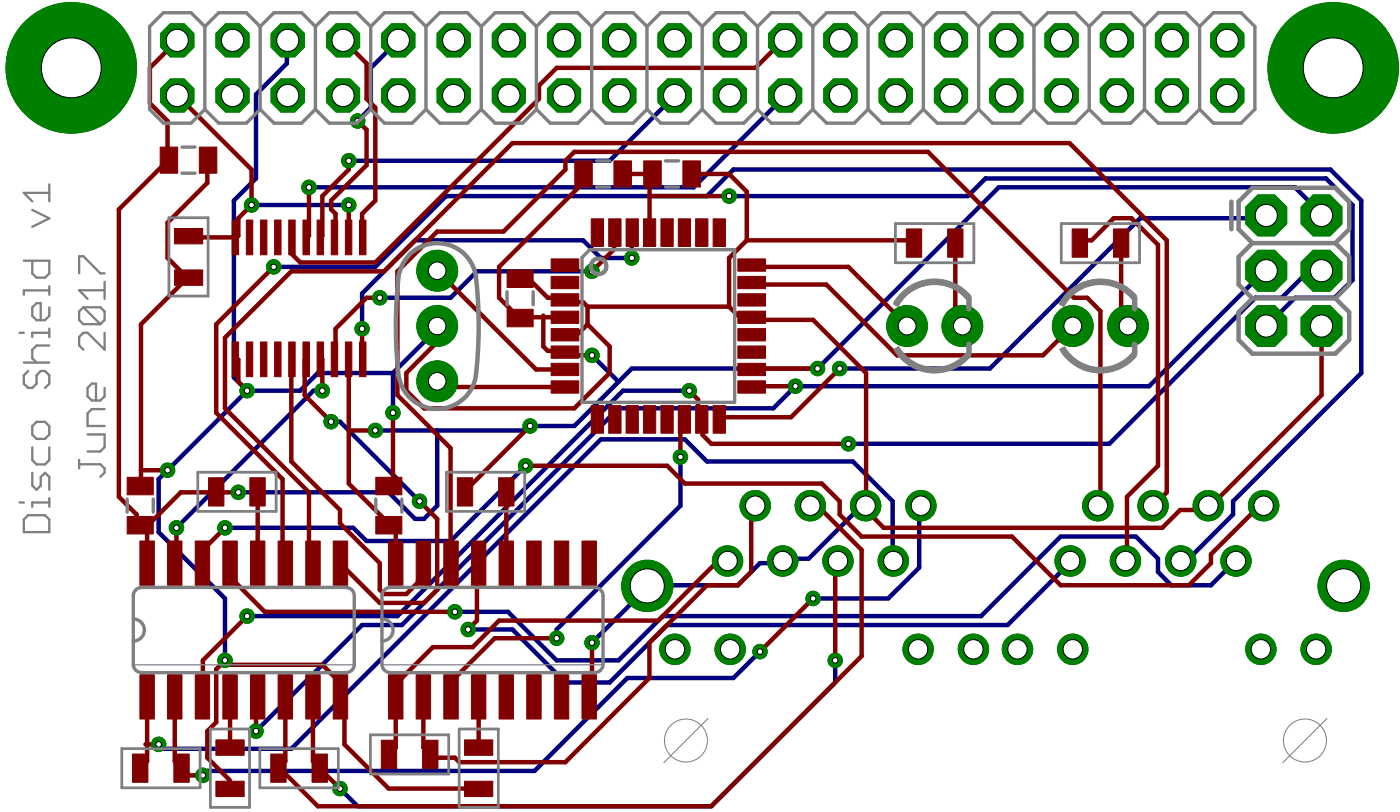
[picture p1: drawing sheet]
<svg xmlns="http://www.w3.org/2000/svg" width="193mm" height="112mm" viewBox="0 0 193 112" stroke-linecap="round" stroke-linejoin="round" font-family="sans-serif">
<g fill="none" stroke="#000080" stroke-width=".61">
<path d="M39.7 5.6l-.2 .1v3l-4.2 4.3v11.6l-3.1 3v24.4l1.9 1.8M54.9 5.6l-3.8 3.8v5.4l-1.8 1.9M93 13.2l-9 9h-35.9M108.2 13.2l-12.6 12.6h-53M34.7 28.3h13.4M37.7 36.8h14l9.8-9.8h36l3.6-3.6h82.3l4.2 4.2v23.8l-17.6 17.7v1.8l-6.7 6.7-.5-.3M81.6 37.4h-15.9l-3.6 3.6h-9.8M87.1 35.6h-4.3l-2.4-2.5h-23.2l-7.3 7.3v4.9M100.5 27h32.9l2.5-2.4h46.9l3.6 3.7v10.3l-2.4 2.4h-5.5l-4 3.9M174.5 29.7l-.3 .4h-17l-20.8 20.7h-20.7M174.5 37.3l-.3 .1-15.8 15.8h-48.8l-3 3.1h-21.3l-29.9 29.8h-5.5l-14.6 14.7M182.2 29.7v-.2l-3.7-3.7h-40.8l-25 25h-25.6l-7.9 7.9h-6.1l-.6 .6h-20.8"/>
<path d="M182.2 37.3v.1h-1.9l-3.6 3.6h-3.7l-20.1 20.2h-36M34.1 53.8l-12.2 12.2v7.3l9.1 9.2v8.5M44.4 53.8h-1.2l-18.9 18.9M45.6 58.1h1.3l10.9 11M54.2 51.4v5.5M54.2 51.4h-10.4l-2.4 2.4h-7.3M60.3 59.3v10.4l-1.9 1.8h-1.2l-3.6-3.6h-20.7M60.3 44.9v.4l-6.1 6.1M81.6 49l3.7 3.6M95 53.8h-9.1l-31.1 31.1h-20.7M72.5 64.2l-10.4 10.4h-11.6l-1.8-1.9h-17.7M93.8 63v6.7l-17.1 17.1v1.2"/>
<path d="M119.3 69.7h-.5l-7.3 7.3h-3.1l-.5 .3-.1 .3h-3l-3.1 3.1h-12.2h-.3l-.3 .6-7.3 7.3M123.1 77.3l-.1-.3v-7.9l-5.4-5.5h-20.1l-3.1-3h-11.6l-42.6 42.6h-17.7l-.6-.6M126.9 69.7l-.2 .6v7.9l-4.3 4.3h-10.3M147.5 77.3l-.1 .3-8.5 8.5h-46.9l-8 8h-6.1l-7.3-7.3h-6.1M170.4 77.3l-3.5 3.4h-5.5l-1.8-1.9v-1.8l-3-3h-10.4l-11 10.9h-43.8l-6.1 6.1h-8.6l-6.7-6.7h-7.3M104.8 89.8l-3.7 3.6h-14.6l-12.8 12.9h-45.1l-.6 .6M115.1 91v3.1l-17.1 17h-48.7l-2.4-2.4"/>
</g>
<circle cx="174.5" cy="29.7" r="3" fill="#008000" stroke="#008000" stroke-width=".14"/>
<circle cx="174.5" cy="29.7" r="1.52" fill="#fff" stroke="#000" stroke-width=".14"/>
<circle cx="182.2" cy="29.7" r="3" fill="#008000" stroke="#008000" stroke-width=".14"/>
<circle cx="182.2" cy="29.7" r="1.52" fill="#fff" stroke="#000" stroke-width=".14"/>
<circle cx="174.5" cy="37.3" r="3" fill="#008000" stroke="#008000" stroke-width=".14"/>
<circle cx="174.5" cy="37.3" r="1.52" fill="#fff" stroke="#000" stroke-width=".14"/>
<circle cx="182.2" cy="37.3" r="3" fill="#008000" stroke="#008000" stroke-width=".14"/>
<circle cx="182.2" cy="37.3" r="1.52" fill="#fff" stroke="#000" stroke-width=".14"/>
<circle cx="174.5" cy="44.9" r="3" fill="#008000" stroke="#008000" stroke-width=".14"/>
<circle cx="174.5" cy="44.9" r="1.52" fill="#fff" stroke="#000" stroke-width=".14"/>
<circle cx="182.2" cy="44.9" r="3" fill="#008000" stroke="#008000" stroke-width=".14"/>
<circle cx="182.2" cy="44.9" r="1.52" fill="#fff" stroke="#000" stroke-width=".14"/>
<circle cx="24.4" cy="13.2" r="2.48" fill="#008000" stroke="#008000" stroke-width=".14"/>
<circle cx="24.4" cy="13.2" r="1.52" fill="#fff" stroke="#000" stroke-width=".14"/>
<circle cx="24.4" cy="5.6" r="2.48" fill="#008000" stroke="#008000" stroke-width=".14"/>
<circle cx="24.4" cy="5.6" r="1.52" fill="#fff" stroke="#000" stroke-width=".14"/>
<circle cx="32" cy="13.2" r="2.48" fill="#008000" stroke="#008000" stroke-width=".14"/>
<circle cx="32" cy="13.2" r="1.52" fill="#fff" stroke="#000" stroke-width=".14"/>
<circle cx="32" cy="5.6" r="2.48" fill="#008000" stroke="#008000" stroke-width=".14"/>
<circle cx="32" cy="5.6" r="1.52" fill="#fff" stroke="#000" stroke-width=".14"/>
<circle cx="39.7" cy="13.2" r="2.48" fill="#008000" stroke="#008000" stroke-width=".14"/>
<circle cx="39.7" cy="13.2" r="1.52" fill="#fff" stroke="#000" stroke-width=".14"/>
<circle cx="39.7" cy="5.6" r="2.48" fill="#008000" stroke="#008000" stroke-width=".14"/>
<circle cx="39.7" cy="5.6" r="1.52" fill="#fff" stroke="#000" stroke-width=".14"/>
<circle cx="47.3" cy="13.2" r="2.48" fill="#008000" stroke="#008000" stroke-width=".14"/>
<circle cx="47.3" cy="13.2" r="1.52" fill="#fff" stroke="#000" stroke-width=".14"/>
<circle cx="47.3" cy="5.6" r="2.48" fill="#008000" stroke="#008000" stroke-width=".14"/>
<circle cx="47.3" cy="5.6" r="1.52" fill="#fff" stroke="#000" stroke-width=".14"/>
<circle cx="54.9" cy="13.2" r="2.48" fill="#008000" stroke="#008000" stroke-width=".14"/>
<circle cx="54.9" cy="13.2" r="1.52" fill="#fff" stroke="#000" stroke-width=".14"/>
<circle cx="54.9" cy="5.6" r="2.48" fill="#008000" stroke="#008000" stroke-width=".14"/>
<circle cx="54.9" cy="5.6" r="1.52" fill="#fff" stroke="#000" stroke-width=".14"/>
<circle cx="62.5" cy="13.2" r="2.48" fill="#008000" stroke="#008000" stroke-width=".14"/>
<circle cx="62.5" cy="13.2" r="1.52" fill="#fff" stroke="#000" stroke-width=".14"/>
<circle cx="62.5" cy="5.6" r="2.48" fill="#008000" stroke="#008000" stroke-width=".14"/>
<circle cx="62.5" cy="5.6" r="1.52" fill="#fff" stroke="#000" stroke-width=".14"/>
<circle cx="70.1" cy="13.2" r="2.48" fill="#008000" stroke="#008000" stroke-width=".14"/>
<circle cx="70.1" cy="13.2" r="1.52" fill="#fff" stroke="#000" stroke-width=".14"/>
<circle cx="70.1" cy="5.6" r="2.48" fill="#008000" stroke="#008000" stroke-width=".14"/>
<circle cx="70.1" cy="5.6" r="1.52" fill="#fff" stroke="#000" stroke-width=".14"/>
<circle cx="77.7" cy="13.2" r="2.48" fill="#008000" stroke="#008000" stroke-width=".14"/>
<circle cx="77.7" cy="13.2" r="1.52" fill="#fff" stroke="#000" stroke-width=".14"/>
<circle cx="77.7" cy="5.6" r="2.48" fill="#008000" stroke="#008000" stroke-width=".14"/>
<circle cx="77.7" cy="5.6" r="1.52" fill="#fff" stroke="#000" stroke-width=".14"/>
<circle cx="85.4" cy="13.2" r="2.48" fill="#008000" stroke="#008000" stroke-width=".14"/>
<circle cx="85.4" cy="13.2" r="1.52" fill="#fff" stroke="#000" stroke-width=".14"/>
<circle cx="85.4" cy="5.6" r="2.48" fill="#008000" stroke="#008000" stroke-width=".14"/>
<circle cx="85.4" cy="5.6" r="1.52" fill="#fff" stroke="#000" stroke-width=".14"/>
<circle cx="93" cy="13.2" r="2.48" fill="#008000" stroke="#008000" stroke-width=".14"/>
<circle cx="93" cy="13.2" r="1.52" fill="#fff" stroke="#000" stroke-width=".14"/>
<circle cx="93" cy="5.6" r="2.48" fill="#008000" stroke="#008000" stroke-width=".14"/>
<circle cx="93" cy="5.6" r="1.52" fill="#fff" stroke="#000" stroke-width=".14"/>
<circle cx="100.6" cy="13.2" r="2.48" fill="#008000" stroke="#008000" stroke-width=".14"/>
<circle cx="100.6" cy="13.2" r="1.52" fill="#fff" stroke="#000" stroke-width=".14"/>
<circle cx="100.6" cy="5.6" r="2.48" fill="#008000" stroke="#008000" stroke-width=".14"/>
<circle cx="100.6" cy="5.6" r="1.52" fill="#fff" stroke="#000" stroke-width=".14"/>
<circle cx="108.2" cy="13.2" r="2.48" fill="#008000" stroke="#008000" stroke-width=".14"/>
<circle cx="108.2" cy="13.2" r="1.52" fill="#fff" stroke="#000" stroke-width=".14"/>
<circle cx="108.2" cy="5.6" r="2.48" fill="#008000" stroke="#008000" stroke-width=".14"/>
<circle cx="108.2" cy="5.6" r="1.52" fill="#fff" stroke="#000" stroke-width=".14"/>
<circle cx="115.8" cy="13.2" r="2.48" fill="#008000" stroke="#008000" stroke-width=".14"/>
<circle cx="115.8" cy="13.2" r="1.52" fill="#fff" stroke="#000" stroke-width=".14"/>
<circle cx="115.8" cy="5.6" r="2.48" fill="#008000" stroke="#008000" stroke-width=".14"/>
<circle cx="115.8" cy="5.6" r="1.52" fill="#fff" stroke="#000" stroke-width=".14"/>
<circle cx="123.5" cy="13.2" r="2.48" fill="#008000" stroke="#008000" stroke-width=".14"/>
<circle cx="123.5" cy="13.2" r="1.52" fill="#fff" stroke="#000" stroke-width=".14"/>
<circle cx="123.5" cy="5.6" r="2.48" fill="#008000" stroke="#008000" stroke-width=".14"/>
<circle cx="123.5" cy="5.6" r="1.52" fill="#fff" stroke="#000" stroke-width=".14"/>
<circle cx="131.1" cy="13.2" r="2.48" fill="#008000" stroke="#008000" stroke-width=".14"/>
<circle cx="131.1" cy="13.2" r="1.52" fill="#fff" stroke="#000" stroke-width=".14"/>
<circle cx="131.1" cy="5.6" r="2.48" fill="#008000" stroke="#008000" stroke-width=".14"/>
<circle cx="131.1" cy="5.6" r="1.52" fill="#fff" stroke="#000" stroke-width=".14"/>
<circle cx="138.7" cy="13.2" r="2.48" fill="#008000" stroke="#008000" stroke-width=".14"/>
<circle cx="138.7" cy="13.2" r="1.52" fill="#fff" stroke="#000" stroke-width=".14"/>
<circle cx="138.7" cy="5.6" r="2.48" fill="#008000" stroke="#008000" stroke-width=".14"/>
<circle cx="138.7" cy="5.6" r="1.52" fill="#fff" stroke="#000" stroke-width=".14"/>
<circle cx="146.3" cy="13.2" r="2.48" fill="#008000" stroke="#008000" stroke-width=".14"/>
<circle cx="146.3" cy="13.2" r="1.52" fill="#fff" stroke="#000" stroke-width=".14"/>
<circle cx="146.3" cy="5.6" r="2.48" fill="#008000" stroke="#008000" stroke-width=".14"/>
<circle cx="146.3" cy="5.6" r="1.52" fill="#fff" stroke="#000" stroke-width=".14"/>
<circle cx="153.9" cy="13.2" r="2.48" fill="#008000" stroke="#008000" stroke-width=".14"/>
<circle cx="153.9" cy="13.2" r="1.52" fill="#fff" stroke="#000" stroke-width=".14"/>
<circle cx="153.9" cy="5.6" r="2.48" fill="#008000" stroke="#008000" stroke-width=".14"/>
<circle cx="153.9" cy="5.6" r="1.52" fill="#fff" stroke="#000" stroke-width=".14"/>
<circle cx="161.5" cy="13.2" r="2.48" fill="#008000" stroke="#008000" stroke-width=".14"/>
<circle cx="161.5" cy="13.2" r="1.52" fill="#fff" stroke="#000" stroke-width=".14"/>
<circle cx="161.5" cy="5.6" r="2.48" fill="#008000" stroke="#008000" stroke-width=".14"/>
<circle cx="161.5" cy="5.6" r="1.52" fill="#fff" stroke="#000" stroke-width=".14"/>
<circle cx="169.2" cy="13.2" r="2.48" fill="#008000" stroke="#008000" stroke-width=".14"/>
<circle cx="169.2" cy="13.2" r="1.52" fill="#fff" stroke="#000" stroke-width=".14"/>
<circle cx="169.2" cy="5.6" r="2.48" fill="#008000" stroke="#008000" stroke-width=".14"/>
<circle cx="169.2" cy="5.6" r="1.52" fill="#fff" stroke="#000" stroke-width=".14"/>
<circle cx="93" cy="89.5" r="2.1" fill="#008000" stroke="#008000" stroke-width=".14"/>
<circle cx="93" cy="89.5" r="1.33" fill="#fff" stroke="#000" stroke-width=".14"/>
<circle cx="100.7" cy="89.5" r="2.1" fill="#008000" stroke="#008000" stroke-width=".14"/>
<circle cx="100.7" cy="89.5" r="1.33" fill="#fff" stroke="#000" stroke-width=".14"/>
<circle cx="100.3" cy="77.3" r="2.1" fill="#008000" stroke="#008000" stroke-width=".14"/>
<circle cx="100.3" cy="77.3" r="1.33" fill="#fff" stroke="#000" stroke-width=".14"/>
<circle cx="107.9" cy="77.3" r="2.1" fill="#008000" stroke="#008000" stroke-width=".14"/>
<circle cx="107.9" cy="77.3" r="1.33" fill="#fff" stroke="#000" stroke-width=".14"/>
<circle cx="115.5" cy="77.3" r="2.1" fill="#008000" stroke="#008000" stroke-width=".14"/>
<circle cx="115.5" cy="77.3" r="1.33" fill="#fff" stroke="#000" stroke-width=".14"/>
<circle cx="123.1" cy="77.3" r="2.1" fill="#008000" stroke="#008000" stroke-width=".14"/>
<circle cx="123.1" cy="77.3" r="1.33" fill="#fff" stroke="#000" stroke-width=".14"/>
<circle cx="104.1" cy="69.7" r="2.1" fill="#008000" stroke="#008000" stroke-width=".14"/>
<circle cx="104.1" cy="69.7" r="1.33" fill="#fff" stroke="#000" stroke-width=".14"/>
<circle cx="111.7" cy="69.7" r="2.1" fill="#008000" stroke="#008000" stroke-width=".14"/>
<circle cx="111.7" cy="69.7" r="1.33" fill="#fff" stroke="#000" stroke-width=".14"/>
<circle cx="119.3" cy="69.7" r="2.1" fill="#008000" stroke="#008000" stroke-width=".14"/>
<circle cx="119.3" cy="69.7" r="1.33" fill="#fff" stroke="#000" stroke-width=".14"/>
<circle cx="126.9" cy="69.7" r="2.1" fill="#008000" stroke="#008000" stroke-width=".14"/>
<circle cx="126.9" cy="69.7" r="1.33" fill="#fff" stroke="#000" stroke-width=".14"/>
<circle cx="126.6" cy="89.5" r="2.1" fill="#008000" stroke="#008000" stroke-width=".14"/>
<circle cx="126.6" cy="89.5" r="1.33" fill="#fff" stroke="#000" stroke-width=".14"/>
<circle cx="134.2" cy="89.5" r="2.1" fill="#008000" stroke="#008000" stroke-width=".14"/>
<circle cx="134.2" cy="89.5" r="1.33" fill="#fff" stroke="#000" stroke-width=".14"/>
<circle cx="140.3" cy="89.5" r="2.1" fill="#008000" stroke="#008000" stroke-width=".14"/>
<circle cx="140.3" cy="89.5" r="1.33" fill="#fff" stroke="#000" stroke-width=".14"/>
<circle cx="147.9" cy="89.5" r="2.1" fill="#008000" stroke="#008000" stroke-width=".14"/>
<circle cx="147.9" cy="89.5" r="1.33" fill="#fff" stroke="#000" stroke-width=".14"/>
<circle cx="147.5" cy="77.3" r="2.1" fill="#008000" stroke="#008000" stroke-width=".14"/>
<circle cx="147.5" cy="77.3" r="1.33" fill="#fff" stroke="#000" stroke-width=".14"/>
<circle cx="155.1" cy="77.3" r="2.1" fill="#008000" stroke="#008000" stroke-width=".14"/>
<circle cx="155.1" cy="77.3" r="1.33" fill="#fff" stroke="#000" stroke-width=".14"/>
<circle cx="162.8" cy="77.3" r="2.1" fill="#008000" stroke="#008000" stroke-width=".14"/>
<circle cx="162.8" cy="77.3" r="1.33" fill="#fff" stroke="#000" stroke-width=".14"/>
<circle cx="170.4" cy="77.3" r="2.1" fill="#008000" stroke="#008000" stroke-width=".14"/>
<circle cx="170.4" cy="77.3" r="1.33" fill="#fff" stroke="#000" stroke-width=".14"/>
<circle cx="151.3" cy="69.7" r="2.1" fill="#008000" stroke="#008000" stroke-width=".14"/>
<circle cx="151.3" cy="69.7" r="1.33" fill="#fff" stroke="#000" stroke-width=".14"/>
<circle cx="158.9" cy="69.7" r="2.1" fill="#008000" stroke="#008000" stroke-width=".14"/>
<circle cx="158.9" cy="69.7" r="1.33" fill="#fff" stroke="#000" stroke-width=".14"/>
<circle cx="166.6" cy="69.7" r="2.1" fill="#008000" stroke="#008000" stroke-width=".14"/>
<circle cx="166.6" cy="69.7" r="1.33" fill="#fff" stroke="#000" stroke-width=".14"/>
<circle cx="174.2" cy="69.7" r="2.1" fill="#008000" stroke="#008000" stroke-width=".14"/>
<circle cx="174.2" cy="69.7" r="1.33" fill="#fff" stroke="#000" stroke-width=".14"/>
<circle cx="173.8" cy="89.5" r="2.1" fill="#008000" stroke="#008000" stroke-width=".14"/>
<circle cx="173.8" cy="89.5" r="1.33" fill="#fff" stroke="#000" stroke-width=".14"/>
<circle cx="181.4" cy="89.5" r="2.1" fill="#008000" stroke="#008000" stroke-width=".14"/>
<circle cx="181.4" cy="89.5" r="1.33" fill="#fff" stroke="#000" stroke-width=".14"/>
<circle cx="89.2" cy="80.7" r="3.5" fill="#008000" stroke="#008000" stroke-width=".14"/>
<circle cx="89.2" cy="80.7" r="2.35" fill="#fff" stroke="#000" stroke-width=".14"/>
<circle cx="185.2" cy="80.7" r="3.5" fill="#008000" stroke="#008000" stroke-width=".14"/>
<circle cx="185.2" cy="80.7" r="2.35" fill="#fff" stroke="#000" stroke-width=".14"/>
<circle cx="147.9" cy="44.9" r="2.82" fill="#008000" stroke="#008000" stroke-width=".14"/>
<circle cx="147.9" cy="44.9" r="1.23" fill="#fff" stroke="#000" stroke-width=".14"/>
<circle cx="155.5" cy="44.9" r="2.82" fill="#008000" stroke="#008000" stroke-width=".14"/>
<circle cx="155.5" cy="44.9" r="1.23" fill="#fff" stroke="#000" stroke-width=".14"/>
<circle cx="125" cy="44.9" r="2.82" fill="#008000" stroke="#008000" stroke-width=".14"/>
<circle cx="125" cy="44.9" r="1.23" fill="#fff" stroke="#000" stroke-width=".14"/>
<circle cx="132.7" cy="44.9" r="2.82" fill="#008000" stroke="#008000" stroke-width=".14"/>
<circle cx="132.7" cy="44.9" r="1.23" fill="#fff" stroke="#000" stroke-width=".14"/>
<circle cx="60.3" cy="44.9" r="2.82" fill="#008000" stroke="#008000" stroke-width=".14"/>
<circle cx="60.3" cy="44.9" r="1.21" fill="#fff" stroke="#000" stroke-width=".14"/>
<circle cx="60.3" cy="37.3" r="2.82" fill="#008000" stroke="#008000" stroke-width=".14"/>
<circle cx="60.3" cy="37.3" r="1.21" fill="#fff" stroke="#000" stroke-width=".14"/>
<circle cx="60.3" cy="52.6" r="2.82" fill="#008000" stroke="#008000" stroke-width=".14"/>
<circle cx="60.3" cy="52.6" r="1.21" fill="#fff" stroke="#000" stroke-width=".14"/>
<circle cx="112.7" cy="50.8" r=".99" fill="#008000" stroke="#008000" stroke-width=".14"/>
<circle cx="112.7" cy="50.8" r=".38" fill="#fff" stroke="#000" stroke-width=".14"/>
<circle cx="73.1" cy="58.7" r=".99" fill="#008000" stroke="#008000" stroke-width=".14"/>
<circle cx="73.1" cy="58.7" r=".38" fill="#fff" stroke="#000" stroke-width=".14"/>
<circle cx="51.7" cy="59.3" r=".99" fill="#008000" stroke="#008000" stroke-width=".14"/>
<circle cx="51.7" cy="59.3" r=".38" fill="#fff" stroke="#000" stroke-width=".14"/>
<circle cx="81.6" cy="49" r=".99" fill="#008000" stroke="#008000" stroke-width=".14"/>
<circle cx="81.6" cy="49" r=".38" fill="#fff" stroke="#000" stroke-width=".14"/>
<circle cx="32.9" cy="67.9" r=".99" fill="#008000" stroke="#008000" stroke-width=".14"/>
<circle cx="32.9" cy="67.9" r=".38" fill="#fff" stroke="#000" stroke-width=".14"/>
<circle cx="54.2" cy="56.9" r=".99" fill="#008000" stroke="#008000" stroke-width=".14"/>
<circle cx="54.2" cy="56.9" r=".38" fill="#fff" stroke="#000" stroke-width=".14"/>
<circle cx="34.1" cy="53.8" r=".99" fill="#008000" stroke="#008000" stroke-width=".14"/>
<circle cx="34.1" cy="53.8" r=".38" fill="#fff" stroke="#000" stroke-width=".14"/>
<circle cx="31" cy="91" r=".99" fill="#008000" stroke="#008000" stroke-width=".14"/>
<circle cx="31" cy="91" r=".38" fill="#fff" stroke="#000" stroke-width=".14"/>
<circle cx="23.1" cy="64.8" r=".99" fill="#008000" stroke="#008000" stroke-width=".14"/>
<circle cx="23.1" cy="64.8" r=".38" fill="#fff" stroke="#000" stroke-width=".14"/>
<circle cx="81.6" cy="88.6" r=".99" fill="#008000" stroke="#008000" stroke-width=".14"/>
<circle cx="81.6" cy="88.6" r=".38" fill="#fff" stroke="#000" stroke-width=".14"/>
<circle cx="49.3" cy="16.7" r=".99" fill="#008000" stroke="#008000" stroke-width=".14"/>
<circle cx="49.3" cy="16.7" r=".38" fill="#fff" stroke="#000" stroke-width=".14"/>
<circle cx="48.1" cy="22.2" r=".99" fill="#008000" stroke="#008000" stroke-width=".14"/>
<circle cx="48.1" cy="22.2" r=".38" fill="#fff" stroke="#000" stroke-width=".14"/>
<circle cx="42.6" cy="25.8" r=".99" fill="#008000" stroke="#008000" stroke-width=".14"/>
<circle cx="42.6" cy="25.8" r=".38" fill="#fff" stroke="#000" stroke-width=".14"/>
<circle cx="31" cy="72.7" r=".99" fill="#008000" stroke="#008000" stroke-width=".14"/>
<circle cx="31" cy="72.7" r=".38" fill="#fff" stroke="#000" stroke-width=".14"/>
<circle cx="72.5" cy="64.2" r=".99" fill="#008000" stroke="#008000" stroke-width=".14"/>
<circle cx="72.5" cy="64.2" r=".38" fill="#fff" stroke="#000" stroke-width=".14"/>
<circle cx="62.7" cy="84.3" r=".99" fill="#008000" stroke="#008000" stroke-width=".14"/>
<circle cx="62.7" cy="84.3" r=".38" fill="#fff" stroke="#000" stroke-width=".14"/>
<circle cx="37.7" cy="36.8" r=".99" fill="#008000" stroke="#008000" stroke-width=".14"/>
<circle cx="37.7" cy="36.8" r=".38" fill="#fff" stroke="#000" stroke-width=".14"/>
<circle cx="112.1" cy="82.5" r=".99" fill="#008000" stroke="#008000" stroke-width=".14"/>
<circle cx="112.1" cy="82.5" r=".38" fill="#fff" stroke="#000" stroke-width=".14"/>
<circle cx="104.8" cy="89.8" r=".99" fill="#008000" stroke="#008000" stroke-width=".14"/>
<circle cx="104.8" cy="89.8" r=".38" fill="#fff" stroke="#000" stroke-width=".14"/>
<circle cx="28" cy="106.9" r=".99" fill="#008000" stroke="#008000" stroke-width=".14"/>
<circle cx="28" cy="106.9" r=".38" fill="#fff" stroke="#000" stroke-width=".14"/>
<circle cx="21.9" cy="102.6" r=".99" fill="#008000" stroke="#008000" stroke-width=".14"/>
<circle cx="21.9" cy="102.6" r=".38" fill="#fff" stroke="#000" stroke-width=".14"/>
<circle cx="115.1" cy="91" r=".99" fill="#008000" stroke="#008000" stroke-width=".14"/>
<circle cx="115.1" cy="91" r=".38" fill="#fff" stroke="#000" stroke-width=".14"/>
<circle cx="46.9" cy="108.7" r=".99" fill="#008000" stroke="#008000" stroke-width=".14"/>
<circle cx="46.9" cy="108.7" r=".38" fill="#fff" stroke="#000" stroke-width=".14"/>
<circle cx="64.5" cy="86.8" r=".99" fill="#008000" stroke="#008000" stroke-width=".14"/>
<circle cx="64.5" cy="86.8" r=".38" fill="#fff" stroke="#000" stroke-width=".14"/>
<circle cx="109.6" cy="53.2" r=".99" fill="#008000" stroke="#008000" stroke-width=".14"/>
<circle cx="109.6" cy="53.2" r=".38" fill="#fff" stroke="#000" stroke-width=".14"/>
<circle cx="35.3" cy="100.8" r=".99" fill="#008000" stroke="#008000" stroke-width=".14"/>
<circle cx="35.3" cy="100.8" r=".38" fill="#fff" stroke="#000" stroke-width=".14"/>
<circle cx="115.7" cy="50.8" r=".99" fill="#008000" stroke="#008000" stroke-width=".14"/>
<circle cx="115.7" cy="50.8" r=".38" fill="#fff" stroke="#000" stroke-width=".14"/>
<circle cx="116.9" cy="61.2" r=".99" fill="#008000" stroke="#008000" stroke-width=".14"/>
<circle cx="116.9" cy="61.2" r=".38" fill="#fff" stroke="#000" stroke-width=".14"/>
<circle cx="34.1" cy="84.9" r=".99" fill="#008000" stroke="#008000" stroke-width=".14"/>
<circle cx="34.1" cy="84.9" r=".38" fill="#fff" stroke="#000" stroke-width=".14"/>
<circle cx="95" cy="53.8" r=".99" fill="#008000" stroke="#008000" stroke-width=".14"/>
<circle cx="95" cy="53.8" r=".38" fill="#fff" stroke="#000" stroke-width=".14"/>
<circle cx="93.8" cy="63" r=".99" fill="#008000" stroke="#008000" stroke-width=".14"/>
<circle cx="93.8" cy="63" r=".38" fill="#fff" stroke="#000" stroke-width=".14"/>
<circle cx="76.7" cy="88" r=".99" fill="#008000" stroke="#008000" stroke-width=".14"/>
<circle cx="76.7" cy="88" r=".38" fill="#fff" stroke="#000" stroke-width=".14"/>
<circle cx="100.5" cy="27" r=".99" fill="#008000" stroke="#008000" stroke-width=".14"/>
<circle cx="100.5" cy="27" r=".38" fill="#fff" stroke="#000" stroke-width=".14"/>
<circle cx="183.8" cy="9.4" r="9" fill="#008000" stroke="#008000" stroke-width=".14"/>
<circle cx="183.8" cy="9.4" r="4.1" fill="#fff" stroke="#000" stroke-width=".14"/>
<circle cx="9.8" cy="9.4" r="9" fill="#008000" stroke="#008000" stroke-width=".14"/>
<circle cx="9.8" cy="9.4" r="4.1" fill="#fff" stroke="#000" stroke-width=".14"/>
<circle cx="48.1" cy="28.3" r=".99" fill="#008000" stroke="#008000" stroke-width=".14"/>
<circle cx="48.1" cy="28.3" r=".38" fill="#fff" stroke="#000" stroke-width=".14"/>
<circle cx="34.7" cy="28.3" r=".99" fill="#008000" stroke="#008000" stroke-width=".14"/>
<circle cx="34.7" cy="28.3" r=".38" fill="#fff" stroke="#000" stroke-width=".14"/>
<circle cx="87.1" cy="35.6" r=".99" fill="#008000" stroke="#008000" stroke-width=".14"/>
<circle cx="87.1" cy="35.6" r=".38" fill="#fff" stroke="#000" stroke-width=".14"/>
<circle cx="49.9" cy="45.3" r=".99" fill="#008000" stroke="#008000" stroke-width=".14"/>
<circle cx="49.9" cy="45.3" r=".38" fill="#fff" stroke="#000" stroke-width=".14"/>
<circle cx="81.6" cy="37.4" r=".99" fill="#008000" stroke="#008000" stroke-width=".14"/>
<circle cx="81.6" cy="37.4" r=".38" fill="#fff" stroke="#000" stroke-width=".14"/>
<circle cx="52.3" cy="41" r=".99" fill="#008000" stroke="#008000" stroke-width=".14"/>
<circle cx="52.3" cy="41" r=".38" fill="#fff" stroke="#000" stroke-width=".14"/>
<circle cx="44.4" cy="53.8" r=".99" fill="#008000" stroke="#008000" stroke-width=".14"/>
<circle cx="44.4" cy="53.8" r=".38" fill="#fff" stroke="#000" stroke-width=".14"/>
<circle cx="24.3" cy="72.7" r=".99" fill="#008000" stroke="#008000" stroke-width=".14"/>
<circle cx="24.3" cy="72.7" r=".38" fill="#fff" stroke="#000" stroke-width=".14"/>
<circle cx="45.6" cy="58.1" r=".99" fill="#008000" stroke="#008000" stroke-width=".14"/>
<circle cx="45.6" cy="58.1" r=".38" fill="#fff" stroke="#000" stroke-width=".14"/>
<circle cx="57.8" cy="69.1" r=".99" fill="#008000" stroke="#008000" stroke-width=".14"/>
<circle cx="57.8" cy="69.1" r=".38" fill="#fff" stroke="#000" stroke-width=".14"/>
<g fill="#800000" stroke="#800000" stroke-width=".14">
<path d="M17.5 71.2h3.6v2.4h-3.6z"/>
<path d="M17.5 65.8h3.6v2.4h-3.6z"/>
<path d="M51.8 71.2h3.6v2.4h-3.6z"/>
<path d="M51.8 65.8h3.6v2.4h-3.6z"/>
<path d="M69.9 42.6h3.6v2.4h-3.6z"/>
<path d="M69.9 37.2h3.6v2.4h-3.6z"/>
<path d="M88.7 22.2h2.4v3.6h-2.4z"/>
<path d="M94.1 22.2h2.4v3.6h-2.4z"/>
<path d="M22.1 20.3h2.4v3.6h-2.4z"/>
<path d="M27.5 20.3h2.4v3.6h-2.4z"/>
<path d="M76 35.7h3.8v1.7h-3.8z"/>
<path d="M76 38.1h3.8v1.7h-3.8z"/>
<path d="M76 40.5h3.8v1.7h-3.8z"/>
<path d="M76 42.9h3.8v1.7h-3.8z"/>
<path d="M76 45.3h3.8v1.7h-3.8z"/>
<path d="M76 47.7h3.8v1.7h-3.8z"/>
<path d="M76 50.1h3.8v1.7h-3.8z"/>
<path d="M76 52.5h3.8v1.7h-3.8z"/>
<path d="M81.5 55.9h1.7v3.8h-1.7z"/>
<path d="M83.9 55.9h1.7v3.8h-1.7z"/>
<path d="M86.3 55.9h1.7v3.8h-1.7z"/>
<path d="M88.7 55.9h1.7v3.8h-1.7z"/>
<path d="M91.1 55.9h1.7v3.8h-1.7z"/>
<path d="M93.5 55.9h1.7v3.8h-1.7z"/>
<path d="M95.9 55.9h1.7v3.8h-1.7z"/>
<path d="M98.3 55.9h1.7v3.8h-1.7z"/>
<path d="M101.7 52.5h3.8v1.7h-3.8z"/>
<path d="M101.7 50.1h3.8v1.7h-3.8z"/>
<path d="M101.7 47.7h3.8v1.7h-3.8z"/>
<path d="M101.7 45.3h3.8v1.7h-3.8z"/>
<path d="M101.7 42.9h3.8v1.7h-3.8z"/>
<path d="M101.7 40.5h3.8v1.7h-3.8z"/>
<path d="M101.7 38.1h3.8v1.7h-3.8z"/>
<path d="M101.7 35.7h3.8v1.7h-3.8z"/>
<path d="M98.3 30.2h1.7v3.8h-1.7z"/>
<path d="M95.9 30.2h1.7v3.8h-1.7z"/>
<path d="M93.5 30.2h1.7v3.8h-1.7z"/>
<path d="M91.1 30.2h1.7v3.8h-1.7z"/>
<path d="M88.7 30.2h1.7v3.8h-1.7z"/>
<path d="M86.3 30.2h1.7v3.8h-1.7z"/>
<path d="M83.9 30.2h1.7v3.8h-1.7z"/>
<path d="M81.5 30.2h1.7v3.8h-1.7z"/>
<path d="M28.7 65.8h2.2v3.9h-2.2z"/>
<path d="M34.4 65.8h2.2v3.9h-2.2z"/>
<path d="M29.8 102h3.9v2.1h-3.9z"/>
<path d="M29.8 107.7h3.9v2.1h-3.9z"/>
<path d="M63 65.8h2.2v3.9h-2.2z"/>
<path d="M68.7 65.8h2.1v3.9h-2.1z"/>
<path d="M64 102h3.9v2.1h-3.9z"/>
<path d="M64 107.7h3.9v2.1h-3.9z"/>
<path d="M37.3 103.9h2.1v3.9h-2.1z"/>
<path d="M43 103.9h2.1v3.9h-2.1z"/>
<path d="M24 103.9h2.1v3.9h-2.1z"/>
<path d="M18.3 103.9h2.1v3.9h-2.1z"/>
<path d="M58.3 102h2.1v3.9h-2.1z"/>
<path d="M52.6 102h2.1v3.9h-2.1z"/>
<path d="M84.6 22.2h2.4v3.6h-2.4z"/>
<path d="M79.2 22.2h2.4v3.6h-2.4z"/>
<path d="M19.3 93h2v6.1h-2z"/>
<path d="M19.3 74.6h2v6.1h-2z"/>
<path d="M23.1 93h2v6.1h-2z"/>
<path d="M26.9 93h2v6.1h-2z"/>
<path d="M23.1 74.6h2v6.1h-2z"/>
<path d="M26.9 74.6h2v6.1h-2z"/>
<path d="M30.7 93h2v6.1h-2z"/>
<path d="M30.7 74.6h2v6.1h-2z"/>
<path d="M34.5 93h2v6.1h-2z"/>
<path d="M34.5 74.6h2v6.1h-2z"/>
<path d="M38.3 93h2v6.1h-2z"/>
<path d="M42.1 93h2v6.1h-2z"/>
<path d="M38.3 74.6h2v6.1h-2z"/>
<path d="M42.1 74.6h2v6.1h-2z"/>
<path d="M45.9 93h2v6.1h-2z"/>
<path d="M45.9 74.6h2v6.1h-2z"/>
<path d="M53.6 93h1.9v6.1h-1.9z"/>
<path d="M53.6 74.6h1.9v6.1h-1.9z"/>
<path d="M57.4 93h2v6.1h-2z"/>
<path d="M61.2 93h2v6.1h-2z"/>
<path d="M57.4 74.6h2v6.1h-2z"/>
<path d="M61.2 74.6h2v6.1h-2z"/>
<path d="M65 93h2v6.1h-2z"/>
<path d="M65 74.6h2v6.1h-2z"/>
<path d="M68.8 93h2v6.1h-2z"/>
<path d="M68.8 74.6h2v6.1h-2z"/>
<path d="M72.6 93h2v6.1h-2z"/>
<path d="M76.4 93h2v6.1h-2z"/>
<path d="M72.6 74.6h2v6.1h-2z"/>
<path d="M76.4 74.6h2v6.1h-2z"/>
<path d="M80.2 93h2v6.1h-2z"/>
<path d="M80.2 74.6h2v6.1h-2z"/>
<path d="M153.5 31.6h2.1v3.9h-2.1z"/>
<path d="M147.8 31.6h2.1v3.9h-2.1z"/>
<path d="M130.6 31.6h2.1v3.9h-2.1z"/>
<path d="M124.9 31.6h2.1v3.9h-2.1z"/>
<path d="M49.6 30.3h.8v4.8h-.8z"/>
<path d="M47.6 30.3h.9v4.8h-.9z"/>
<path d="M45.7 30.3h.8v4.8h-.8z"/>
<path d="M43.7 30.3h.9v4.8h-.9z"/>
<path d="M41.8 30.3h.9v4.8h-.9z"/>
<path d="M39.8 30.3h.9v4.8h-.9z"/>
<path d="M37.8 30.3h.9v4.8h-.9z"/>
<path d="M35.9 30.3h.9v4.8h-.9z"/>
<path d="M34 30.3h.8v4.8h-.8z"/>
<path d="M32 30.3h.9v4.8h-.9z"/>
<path d="M32 47.1h.9v4.8h-.9z"/>
<path d="M34 47.1h.8v4.8h-.8z"/>
<path d="M35.9 47.1h.9v4.8h-.9z"/>
<path d="M37.8 47.1h.9v4.8h-.9z"/>
<path d="M39.8 47.1h.9v4.8h-.9z"/>
<path d="M41.8 47.1h.9v4.8h-.9z"/>
<path d="M43.7 47.1h.9v4.8h-.9z"/>
<path d="M45.7 47.1h.8v4.8h-.8z"/>
<path d="M47.6 47.1h.9v4.8h-.9z"/>
<path d="M49.6 47.1h.8v4.8h-.8z"/>
<path d="M24 31.5h3.9v2.1h-3.9z"/>
<path d="M24 37.2h3.9v2.1h-3.9z"/>
</g>
<g fill="none" stroke="#800000" stroke-width=".61">
<path d="M24.4 5.6l-3.7 3.8v4.8l2.4 2.5v4.8l.2 .6-.2 .1-6.7 6.7v39.6l2.4 2.4v1.2l1.2 .6 4.9-4.8h8M24.4 13.2l10.3 10.2v4.9l-1.8 1.8v2.4l-.4 .2h-6.4l-.1-.1M47.3 5.6l3.2 3.1v4.9l1.2 1.2v12.8l-1.8 1.9v3l.1 .2M49.3 16.7l1.2 1.2v4.9l-4.9 4.8v1.3l.7 .6v3l-.2 .2M108.2 5.6l-.4 .1-3.7 3.7h-27.4l-2.4 2.4v1.8l-22.6 22.6h-10.3l-1.2-1.3v-1.8v-.4M28.7 22.1l-.1 .1v3l-5.5 5.5v4.9l2.4 2.4 .5 .3-.5 .3-6.1 6.1v22l-.1 .3M37.7 36.8l-7.9 7.9v12.2l9.1 9.1v11.6h.4M42.6 25.8v6.7l-.4 .2M48.1 22.2v1.2l-3.7 3.6v5.5l-.2 .2M48.1 28.3v4.4M60.3 37.3l13.6 13.6h4M71.7 38.4l.1 .2h1.3l2.4 2.4h1.8l.6 .3v.4h2.5l.6 .6"/>
<path d="M80.4 24v1.2l-11.6 11.6v4.2l2.5 2.5 .4 .3 .1-.1h6.1M84.8 32.1l-.2 .4v1.9l-3 3M85.8 24h4.1l-.4 .4v7.7M87.1 32.1v3.5M89.5 27h11M95.3 24h5.2l2.4 2.4v6.7M102.9 33.1h22.6l.5 .4M102.9 33.1l-2.4 2.5v6.7M103.6 38.9l.5 .3h9.8l9.8 9.8h20.1l4.1-4.1M103.6 36.5l.5 .3h12.8l8.1 8.1M131.7 33.5v10.5l1 .9M148.8 33.5l.4-.4h1.3l3-3h2.5l3.6 3.6v30.5l-4.3 4.3v8.5l-.2 .3"/>
<path d="M154.5 33.5v10.5l1 .9M32.5 49.5l.4 .1v3l1.2 1.2M40.2 49.5v.1v14l6.7 6.7v1.8l5.4 5.5v3.7l.7 .6h3l1.8-1.9v-2.4h.6M42.2 49.5l-.2 .1v4.9l3.6 3.6M44.2 49.5l.2 .1v4.2M48.1 49.5v17.2l5.5 5.4v.3l.9 .9v4.3h-.4M48.1 59.3h3.6M49.9 45.3v3.7l.1 .5M52.3 41h-1.8l-4.2 4.3v3.7l-.2 .5M54.2 56.9v9.8l-.6 .3M60.3 52.6l.7 .7h16.9M73.1 58.7l-8.6 8.5-.4 .6"/>
<path d="M74.9 43.5v4.2l.6 .7h1.8l.6 .1v.5h3.7M81 44.7l-1.2 1.2h-1.9v.2M81 42.3v2.4M81 42.3h19.5M81 44.7l3 3v3.7l-4.8 4.9h-20.8l-2.4-2.5v-2.4l4.3-4.3v-2.2M94.3 57.8l-.5 .3v4.9M95 53.8l1.2 1.3v2.4l.5 .3 .1 .3v1.8l1.2 1.3h18.9M100.5 42.3l1.2 1.2h1.9v.2l.5 .4h8l7.3 7.3v18.9l2.4 2.4h38.4l2.5-2.4h3.6l.3-.6h.3l15.3-15.2v-9.6M109.6 53.2h-5.5l-.5 .1M112.7 50.8h-8.6l-.5 .1M115.7 50.8l-6.7 6.7h-9.7l-.2 .3M19.3 72.4l1 .9v4.3h-.5"/>
<path d="M19.4 64.8h3.7M24.3 72.7v4.9h-.2M31 72.7l-3 3.1-.1 1.8M31.7 77.6h.5v2.4l4.3 4.3h26.2M35.5 67.8v9.8M57.8 69.1l2.5 2.4v9.8l-1.9 1.8h-6.1l-5.4-5.5M66 77.6h-.3v7.9l-1.2 1.3M69.8 67.8v9.8M72.5 64.2h19.5l2.4 2.5h18.9l2.4 2.4v1.8l3.1 3.1h20.7l6.7 6.7h17.7l3-3.1v-1.2l6.7-6.7h.6M100.3 77.3l-.4 .3h-1.2l-8 7.9h-21.9l-3.6 3.7h-5.5l-4.9 4.9v1.8l-.3 .2v6.9l-.9 1M104.1 69.7l-.5 .6v8.5l-1.9 1.9h-4.2l-8 7.9v4.8l-11.6 11.6h-14.6l-.6-.6h-3l-1.3-1.4v-6.9M111.7 69.7l.4 .6h1.2l5.5 5.5v14.6l-20.8 20.7h-54.2l-4.9-4.8-.5-.4 .9-1v-8.8"/>
<path d="M115.5 77.3l-.4 .3v13.4M151.3 69.7h.4v-26.8l-1.8-1.9h-1.9l-20.1-20.1h-48.7l-1.3 1.3v1.2l-8.5 8.5h-9.1l-5.5 5.5v17.1l7.3 7.3 .1 15.8M158.9 69.7l1.9-1.8v-34.8l-13.4-13.4h-76.8l-17.6 17.7h-12.8l-9.2 9.1v9.8l11.6 11.6v9.7h.5M20.3 96.1v8.8l-1 1M24.1 96.1v8.8l2 2h1.9M31 91v.6M31.7 96.1v6.9M34.1 84.9l-6.1 6.1-.1 5.1M35.5 96.1l-.2 .4v4.3M43.1 96.1v8.8l3.8 3.8M66 96.1v6.9M76.7 88h-8.5l-5.5 5.4v2.5l-.5 .2"/>
<path d="M81.6 88.6v7.3l-.4 .2M112.1 82.5l-7.3 7.3M20 102.6h1.9M31.7 108.7h-.1v-1.2l-3-3.1v-3.6l1.2-1.3v-7.3l.6-.6h14l2.5 2.5v1.8l.6 .6v6.1l6.1 6.1h12.4"/>
</g>
<circle cx="174.5" cy="29.7" r="3" fill="#008000" stroke="#008000" stroke-width=".14"/>
<circle cx="174.5" cy="29.7" r="1.52" fill="#fff" stroke="#000" stroke-width=".14"/>
<circle cx="182.2" cy="29.7" r="3" fill="#008000" stroke="#008000" stroke-width=".14"/>
<circle cx="182.2" cy="29.7" r="1.52" fill="#fff" stroke="#000" stroke-width=".14"/>
<circle cx="174.5" cy="37.3" r="3" fill="#008000" stroke="#008000" stroke-width=".14"/>
<circle cx="174.5" cy="37.3" r="1.52" fill="#fff" stroke="#000" stroke-width=".14"/>
<circle cx="182.2" cy="37.3" r="3" fill="#008000" stroke="#008000" stroke-width=".14"/>
<circle cx="182.2" cy="37.3" r="1.52" fill="#fff" stroke="#000" stroke-width=".14"/>
<circle cx="174.5" cy="44.9" r="3" fill="#008000" stroke="#008000" stroke-width=".14"/>
<circle cx="174.5" cy="44.9" r="1.52" fill="#fff" stroke="#000" stroke-width=".14"/>
<circle cx="182.2" cy="44.9" r="3" fill="#008000" stroke="#008000" stroke-width=".14"/>
<circle cx="182.2" cy="44.9" r="1.52" fill="#fff" stroke="#000" stroke-width=".14"/>
<circle cx="24.4" cy="13.2" r="2.48" fill="#008000" stroke="#008000" stroke-width=".14"/>
<circle cx="24.4" cy="13.2" r="1.52" fill="#fff" stroke="#000" stroke-width=".14"/>
<circle cx="24.4" cy="5.6" r="2.48" fill="#008000" stroke="#008000" stroke-width=".14"/>
<circle cx="24.4" cy="5.6" r="1.52" fill="#fff" stroke="#000" stroke-width=".14"/>
<circle cx="32" cy="13.2" r="2.48" fill="#008000" stroke="#008000" stroke-width=".14"/>
<circle cx="32" cy="13.2" r="1.52" fill="#fff" stroke="#000" stroke-width=".14"/>
<circle cx="32" cy="5.6" r="2.48" fill="#008000" stroke="#008000" stroke-width=".14"/>
<circle cx="32" cy="5.6" r="1.52" fill="#fff" stroke="#000" stroke-width=".14"/>
<circle cx="39.7" cy="13.2" r="2.48" fill="#008000" stroke="#008000" stroke-width=".14"/>
<circle cx="39.7" cy="13.2" r="1.52" fill="#fff" stroke="#000" stroke-width=".14"/>
<circle cx="39.7" cy="5.6" r="2.48" fill="#008000" stroke="#008000" stroke-width=".14"/>
<circle cx="39.7" cy="5.6" r="1.52" fill="#fff" stroke="#000" stroke-width=".14"/>
<circle cx="47.3" cy="13.2" r="2.48" fill="#008000" stroke="#008000" stroke-width=".14"/>
<circle cx="47.3" cy="13.2" r="1.52" fill="#fff" stroke="#000" stroke-width=".14"/>
<circle cx="47.3" cy="5.6" r="2.48" fill="#008000" stroke="#008000" stroke-width=".14"/>
<circle cx="47.3" cy="5.6" r="1.52" fill="#fff" stroke="#000" stroke-width=".14"/>
<circle cx="54.9" cy="13.2" r="2.48" fill="#008000" stroke="#008000" stroke-width=".14"/>
<circle cx="54.9" cy="13.2" r="1.52" fill="#fff" stroke="#000" stroke-width=".14"/>
<circle cx="54.9" cy="5.6" r="2.48" fill="#008000" stroke="#008000" stroke-width=".14"/>
<circle cx="54.9" cy="5.6" r="1.52" fill="#fff" stroke="#000" stroke-width=".14"/>
<circle cx="62.5" cy="13.2" r="2.48" fill="#008000" stroke="#008000" stroke-width=".14"/>
<circle cx="62.5" cy="13.2" r="1.52" fill="#fff" stroke="#000" stroke-width=".14"/>
<circle cx="62.5" cy="5.6" r="2.48" fill="#008000" stroke="#008000" stroke-width=".14"/>
<circle cx="62.5" cy="5.6" r="1.52" fill="#fff" stroke="#000" stroke-width=".14"/>
<circle cx="70.1" cy="13.2" r="2.48" fill="#008000" stroke="#008000" stroke-width=".14"/>
<circle cx="70.1" cy="13.2" r="1.52" fill="#fff" stroke="#000" stroke-width=".14"/>
<circle cx="70.1" cy="5.6" r="2.48" fill="#008000" stroke="#008000" stroke-width=".14"/>
<circle cx="70.1" cy="5.6" r="1.52" fill="#fff" stroke="#000" stroke-width=".14"/>
<circle cx="77.7" cy="13.2" r="2.48" fill="#008000" stroke="#008000" stroke-width=".14"/>
<circle cx="77.7" cy="13.2" r="1.52" fill="#fff" stroke="#000" stroke-width=".14"/>
<circle cx="77.7" cy="5.6" r="2.48" fill="#008000" stroke="#008000" stroke-width=".14"/>
<circle cx="77.7" cy="5.6" r="1.52" fill="#fff" stroke="#000" stroke-width=".14"/>
<circle cx="85.4" cy="13.2" r="2.48" fill="#008000" stroke="#008000" stroke-width=".14"/>
<circle cx="85.4" cy="13.2" r="1.52" fill="#fff" stroke="#000" stroke-width=".14"/>
<circle cx="85.4" cy="5.6" r="2.48" fill="#008000" stroke="#008000" stroke-width=".14"/>
<circle cx="85.4" cy="5.6" r="1.52" fill="#fff" stroke="#000" stroke-width=".14"/>
<circle cx="93" cy="13.2" r="2.48" fill="#008000" stroke="#008000" stroke-width=".14"/>
<circle cx="93" cy="13.2" r="1.52" fill="#fff" stroke="#000" stroke-width=".14"/>
<circle cx="93" cy="5.6" r="2.48" fill="#008000" stroke="#008000" stroke-width=".14"/>
<circle cx="93" cy="5.6" r="1.52" fill="#fff" stroke="#000" stroke-width=".14"/>
<circle cx="100.6" cy="13.2" r="2.48" fill="#008000" stroke="#008000" stroke-width=".14"/>
<circle cx="100.6" cy="13.2" r="1.52" fill="#fff" stroke="#000" stroke-width=".14"/>
<circle cx="100.6" cy="5.6" r="2.48" fill="#008000" stroke="#008000" stroke-width=".14"/>
<circle cx="100.6" cy="5.6" r="1.52" fill="#fff" stroke="#000" stroke-width=".14"/>
<circle cx="108.2" cy="13.2" r="2.48" fill="#008000" stroke="#008000" stroke-width=".14"/>
<circle cx="108.2" cy="13.2" r="1.52" fill="#fff" stroke="#000" stroke-width=".14"/>
<circle cx="108.2" cy="5.6" r="2.48" fill="#008000" stroke="#008000" stroke-width=".14"/>
<circle cx="108.2" cy="5.6" r="1.52" fill="#fff" stroke="#000" stroke-width=".14"/>
<circle cx="115.8" cy="13.2" r="2.48" fill="#008000" stroke="#008000" stroke-width=".14"/>
<circle cx="115.8" cy="13.2" r="1.52" fill="#fff" stroke="#000" stroke-width=".14"/>
<circle cx="115.8" cy="5.6" r="2.48" fill="#008000" stroke="#008000" stroke-width=".14"/>
<circle cx="115.8" cy="5.6" r="1.52" fill="#fff" stroke="#000" stroke-width=".14"/>
<circle cx="123.5" cy="13.2" r="2.48" fill="#008000" stroke="#008000" stroke-width=".14"/>
<circle cx="123.5" cy="13.2" r="1.52" fill="#fff" stroke="#000" stroke-width=".14"/>
<circle cx="123.5" cy="5.6" r="2.48" fill="#008000" stroke="#008000" stroke-width=".14"/>
<circle cx="123.5" cy="5.6" r="1.52" fill="#fff" stroke="#000" stroke-width=".14"/>
<circle cx="131.1" cy="13.2" r="2.48" fill="#008000" stroke="#008000" stroke-width=".14"/>
<circle cx="131.1" cy="13.2" r="1.52" fill="#fff" stroke="#000" stroke-width=".14"/>
<circle cx="131.1" cy="5.6" r="2.48" fill="#008000" stroke="#008000" stroke-width=".14"/>
<circle cx="131.1" cy="5.6" r="1.52" fill="#fff" stroke="#000" stroke-width=".14"/>
<circle cx="138.7" cy="13.2" r="2.48" fill="#008000" stroke="#008000" stroke-width=".14"/>
<circle cx="138.7" cy="13.2" r="1.52" fill="#fff" stroke="#000" stroke-width=".14"/>
<circle cx="138.7" cy="5.6" r="2.48" fill="#008000" stroke="#008000" stroke-width=".14"/>
<circle cx="138.7" cy="5.6" r="1.52" fill="#fff" stroke="#000" stroke-width=".14"/>
<circle cx="146.3" cy="13.2" r="2.48" fill="#008000" stroke="#008000" stroke-width=".14"/>
<circle cx="146.3" cy="13.2" r="1.52" fill="#fff" stroke="#000" stroke-width=".14"/>
<circle cx="146.3" cy="5.6" r="2.48" fill="#008000" stroke="#008000" stroke-width=".14"/>
<circle cx="146.3" cy="5.6" r="1.52" fill="#fff" stroke="#000" stroke-width=".14"/>
<circle cx="153.9" cy="13.2" r="2.48" fill="#008000" stroke="#008000" stroke-width=".14"/>
<circle cx="153.9" cy="13.2" r="1.52" fill="#fff" stroke="#000" stroke-width=".14"/>
<circle cx="153.9" cy="5.6" r="2.48" fill="#008000" stroke="#008000" stroke-width=".14"/>
<circle cx="153.9" cy="5.6" r="1.52" fill="#fff" stroke="#000" stroke-width=".14"/>
<circle cx="161.5" cy="13.2" r="2.48" fill="#008000" stroke="#008000" stroke-width=".14"/>
<circle cx="161.5" cy="13.2" r="1.52" fill="#fff" stroke="#000" stroke-width=".14"/>
<circle cx="161.5" cy="5.6" r="2.48" fill="#008000" stroke="#008000" stroke-width=".14"/>
<circle cx="161.5" cy="5.6" r="1.52" fill="#fff" stroke="#000" stroke-width=".14"/>
<circle cx="169.2" cy="13.2" r="2.48" fill="#008000" stroke="#008000" stroke-width=".14"/>
<circle cx="169.2" cy="13.2" r="1.52" fill="#fff" stroke="#000" stroke-width=".14"/>
<circle cx="169.2" cy="5.6" r="2.48" fill="#008000" stroke="#008000" stroke-width=".14"/>
<circle cx="169.2" cy="5.6" r="1.52" fill="#fff" stroke="#000" stroke-width=".14"/>
<circle cx="93" cy="89.5" r="2.1" fill="#008000" stroke="#008000" stroke-width=".14"/>
<circle cx="93" cy="89.5" r="1.33" fill="#fff" stroke="#000" stroke-width=".14"/>
<circle cx="100.7" cy="89.5" r="2.1" fill="#008000" stroke="#008000" stroke-width=".14"/>
<circle cx="100.7" cy="89.5" r="1.33" fill="#fff" stroke="#000" stroke-width=".14"/>
<circle cx="100.3" cy="77.3" r="2.1" fill="#008000" stroke="#008000" stroke-width=".14"/>
<circle cx="100.3" cy="77.3" r="1.33" fill="#fff" stroke="#000" stroke-width=".14"/>
<circle cx="107.9" cy="77.3" r="2.1" fill="#008000" stroke="#008000" stroke-width=".14"/>
<circle cx="107.9" cy="77.3" r="1.33" fill="#fff" stroke="#000" stroke-width=".14"/>
<circle cx="115.5" cy="77.3" r="2.1" fill="#008000" stroke="#008000" stroke-width=".14"/>
<circle cx="115.5" cy="77.3" r="1.33" fill="#fff" stroke="#000" stroke-width=".14"/>
<circle cx="123.1" cy="77.3" r="2.1" fill="#008000" stroke="#008000" stroke-width=".14"/>
<circle cx="123.1" cy="77.3" r="1.33" fill="#fff" stroke="#000" stroke-width=".14"/>
<circle cx="104.1" cy="69.7" r="2.1" fill="#008000" stroke="#008000" stroke-width=".14"/>
<circle cx="104.1" cy="69.7" r="1.33" fill="#fff" stroke="#000" stroke-width=".14"/>
<circle cx="111.7" cy="69.7" r="2.1" fill="#008000" stroke="#008000" stroke-width=".14"/>
<circle cx="111.7" cy="69.7" r="1.33" fill="#fff" stroke="#000" stroke-width=".14"/>
<circle cx="119.3" cy="69.7" r="2.1" fill="#008000" stroke="#008000" stroke-width=".14"/>
<circle cx="119.3" cy="69.7" r="1.33" fill="#fff" stroke="#000" stroke-width=".14"/>
<circle cx="126.9" cy="69.7" r="2.1" fill="#008000" stroke="#008000" stroke-width=".14"/>
<circle cx="126.9" cy="69.7" r="1.33" fill="#fff" stroke="#000" stroke-width=".14"/>
<circle cx="126.6" cy="89.5" r="2.1" fill="#008000" stroke="#008000" stroke-width=".14"/>
<circle cx="126.6" cy="89.5" r="1.33" fill="#fff" stroke="#000" stroke-width=".14"/>
<circle cx="134.2" cy="89.5" r="2.1" fill="#008000" stroke="#008000" stroke-width=".14"/>
<circle cx="134.2" cy="89.5" r="1.33" fill="#fff" stroke="#000" stroke-width=".14"/>
<circle cx="140.3" cy="89.5" r="2.1" fill="#008000" stroke="#008000" stroke-width=".14"/>
<circle cx="140.3" cy="89.5" r="1.33" fill="#fff" stroke="#000" stroke-width=".14"/>
<circle cx="147.9" cy="89.5" r="2.1" fill="#008000" stroke="#008000" stroke-width=".14"/>
<circle cx="147.9" cy="89.5" r="1.33" fill="#fff" stroke="#000" stroke-width=".14"/>
<circle cx="147.5" cy="77.3" r="2.1" fill="#008000" stroke="#008000" stroke-width=".14"/>
<circle cx="147.5" cy="77.3" r="1.33" fill="#fff" stroke="#000" stroke-width=".14"/>
<circle cx="155.1" cy="77.3" r="2.1" fill="#008000" stroke="#008000" stroke-width=".14"/>
<circle cx="155.1" cy="77.3" r="1.33" fill="#fff" stroke="#000" stroke-width=".14"/>
<circle cx="162.8" cy="77.3" r="2.1" fill="#008000" stroke="#008000" stroke-width=".14"/>
<circle cx="162.8" cy="77.3" r="1.33" fill="#fff" stroke="#000" stroke-width=".14"/>
<circle cx="170.4" cy="77.3" r="2.1" fill="#008000" stroke="#008000" stroke-width=".14"/>
<circle cx="170.4" cy="77.3" r="1.33" fill="#fff" stroke="#000" stroke-width=".14"/>
<circle cx="151.3" cy="69.7" r="2.1" fill="#008000" stroke="#008000" stroke-width=".14"/>
<circle cx="151.3" cy="69.7" r="1.33" fill="#fff" stroke="#000" stroke-width=".14"/>
<circle cx="158.9" cy="69.7" r="2.1" fill="#008000" stroke="#008000" stroke-width=".14"/>
<circle cx="158.9" cy="69.7" r="1.33" fill="#fff" stroke="#000" stroke-width=".14"/>
<circle cx="166.6" cy="69.7" r="2.1" fill="#008000" stroke="#008000" stroke-width=".14"/>
<circle cx="166.6" cy="69.7" r="1.33" fill="#fff" stroke="#000" stroke-width=".14"/>
<circle cx="174.2" cy="69.7" r="2.1" fill="#008000" stroke="#008000" stroke-width=".14"/>
<circle cx="174.2" cy="69.7" r="1.33" fill="#fff" stroke="#000" stroke-width=".14"/>
<circle cx="173.8" cy="89.5" r="2.1" fill="#008000" stroke="#008000" stroke-width=".14"/>
<circle cx="173.8" cy="89.5" r="1.33" fill="#fff" stroke="#000" stroke-width=".14"/>
<circle cx="181.4" cy="89.5" r="2.1" fill="#008000" stroke="#008000" stroke-width=".14"/>
<circle cx="181.4" cy="89.5" r="1.33" fill="#fff" stroke="#000" stroke-width=".14"/>
<circle cx="89.2" cy="80.7" r="3.5" fill="#008000" stroke="#008000" stroke-width=".14"/>
<circle cx="89.2" cy="80.7" r="2.35" fill="#fff" stroke="#000" stroke-width=".14"/>
<circle cx="185.2" cy="80.7" r="3.5" fill="#008000" stroke="#008000" stroke-width=".14"/>
<circle cx="185.2" cy="80.7" r="2.35" fill="#fff" stroke="#000" stroke-width=".14"/>
<circle cx="147.9" cy="44.9" r="2.82" fill="#008000" stroke="#008000" stroke-width=".14"/>
<circle cx="147.9" cy="44.9" r="1.23" fill="#fff" stroke="#000" stroke-width=".14"/>
<circle cx="155.5" cy="44.9" r="2.82" fill="#008000" stroke="#008000" stroke-width=".14"/>
<circle cx="155.5" cy="44.9" r="1.23" fill="#fff" stroke="#000" stroke-width=".14"/>
<circle cx="125" cy="44.9" r="2.82" fill="#008000" stroke="#008000" stroke-width=".14"/>
<circle cx="125" cy="44.9" r="1.23" fill="#fff" stroke="#000" stroke-width=".14"/>
<circle cx="132.7" cy="44.9" r="2.82" fill="#008000" stroke="#008000" stroke-width=".14"/>
<circle cx="132.7" cy="44.9" r="1.23" fill="#fff" stroke="#000" stroke-width=".14"/>
<circle cx="60.3" cy="44.9" r="2.82" fill="#008000" stroke="#008000" stroke-width=".14"/>
<circle cx="60.3" cy="44.9" r="1.21" fill="#fff" stroke="#000" stroke-width=".14"/>
<circle cx="60.3" cy="37.3" r="2.82" fill="#008000" stroke="#008000" stroke-width=".14"/>
<circle cx="60.3" cy="37.3" r="1.21" fill="#fff" stroke="#000" stroke-width=".14"/>
<circle cx="60.3" cy="52.6" r="2.82" fill="#008000" stroke="#008000" stroke-width=".14"/>
<circle cx="60.3" cy="52.6" r="1.21" fill="#fff" stroke="#000" stroke-width=".14"/>
<circle cx="112.7" cy="50.8" r=".99" fill="#008000" stroke="#008000" stroke-width=".14"/>
<circle cx="112.7" cy="50.8" r=".38" fill="#fff" stroke="#000" stroke-width=".14"/>
<circle cx="73.1" cy="58.7" r=".99" fill="#008000" stroke="#008000" stroke-width=".14"/>
<circle cx="73.1" cy="58.7" r=".38" fill="#fff" stroke="#000" stroke-width=".14"/>
<circle cx="51.7" cy="59.3" r=".99" fill="#008000" stroke="#008000" stroke-width=".14"/>
<circle cx="51.7" cy="59.3" r=".38" fill="#fff" stroke="#000" stroke-width=".14"/>
<circle cx="81.6" cy="49" r=".99" fill="#008000" stroke="#008000" stroke-width=".14"/>
<circle cx="81.6" cy="49" r=".38" fill="#fff" stroke="#000" stroke-width=".14"/>
<circle cx="32.9" cy="67.9" r=".99" fill="#008000" stroke="#008000" stroke-width=".14"/>
<circle cx="32.9" cy="67.9" r=".38" fill="#fff" stroke="#000" stroke-width=".14"/>
<circle cx="54.2" cy="56.9" r=".99" fill="#008000" stroke="#008000" stroke-width=".14"/>
<circle cx="54.2" cy="56.9" r=".38" fill="#fff" stroke="#000" stroke-width=".14"/>
<circle cx="34.1" cy="53.8" r=".99" fill="#008000" stroke="#008000" stroke-width=".14"/>
<circle cx="34.1" cy="53.8" r=".38" fill="#fff" stroke="#000" stroke-width=".14"/>
<circle cx="31" cy="91" r=".99" fill="#008000" stroke="#008000" stroke-width=".14"/>
<circle cx="31" cy="91" r=".38" fill="#fff" stroke="#000" stroke-width=".14"/>
<circle cx="23.1" cy="64.8" r=".99" fill="#008000" stroke="#008000" stroke-width=".14"/>
<circle cx="23.1" cy="64.8" r=".38" fill="#fff" stroke="#000" stroke-width=".14"/>
<circle cx="81.6" cy="88.6" r=".99" fill="#008000" stroke="#008000" stroke-width=".14"/>
<circle cx="81.6" cy="88.6" r=".38" fill="#fff" stroke="#000" stroke-width=".14"/>
<circle cx="49.3" cy="16.7" r=".99" fill="#008000" stroke="#008000" stroke-width=".14"/>
<circle cx="49.3" cy="16.7" r=".38" fill="#fff" stroke="#000" stroke-width=".14"/>
<circle cx="48.1" cy="22.2" r=".99" fill="#008000" stroke="#008000" stroke-width=".14"/>
<circle cx="48.1" cy="22.2" r=".38" fill="#fff" stroke="#000" stroke-width=".14"/>
<circle cx="42.6" cy="25.8" r=".99" fill="#008000" stroke="#008000" stroke-width=".14"/>
<circle cx="42.6" cy="25.8" r=".38" fill="#fff" stroke="#000" stroke-width=".14"/>
<circle cx="31" cy="72.7" r=".99" fill="#008000" stroke="#008000" stroke-width=".14"/>
<circle cx="31" cy="72.7" r=".38" fill="#fff" stroke="#000" stroke-width=".14"/>
<circle cx="72.5" cy="64.2" r=".99" fill="#008000" stroke="#008000" stroke-width=".14"/>
<circle cx="72.5" cy="64.2" r=".38" fill="#fff" stroke="#000" stroke-width=".14"/>
<circle cx="62.7" cy="84.3" r=".99" fill="#008000" stroke="#008000" stroke-width=".14"/>
<circle cx="62.7" cy="84.3" r=".38" fill="#fff" stroke="#000" stroke-width=".14"/>
<circle cx="37.7" cy="36.8" r=".99" fill="#008000" stroke="#008000" stroke-width=".14"/>
<circle cx="37.7" cy="36.8" r=".38" fill="#fff" stroke="#000" stroke-width=".14"/>
<circle cx="112.1" cy="82.5" r=".99" fill="#008000" stroke="#008000" stroke-width=".14"/>
<circle cx="112.1" cy="82.5" r=".38" fill="#fff" stroke="#000" stroke-width=".14"/>
<circle cx="104.8" cy="89.8" r=".99" fill="#008000" stroke="#008000" stroke-width=".14"/>
<circle cx="104.8" cy="89.8" r=".38" fill="#fff" stroke="#000" stroke-width=".14"/>
<circle cx="28" cy="106.9" r=".99" fill="#008000" stroke="#008000" stroke-width=".14"/>
<circle cx="28" cy="106.9" r=".38" fill="#fff" stroke="#000" stroke-width=".14"/>
<circle cx="21.9" cy="102.6" r=".99" fill="#008000" stroke="#008000" stroke-width=".14"/>
<circle cx="21.9" cy="102.6" r=".38" fill="#fff" stroke="#000" stroke-width=".14"/>
<circle cx="115.1" cy="91" r=".99" fill="#008000" stroke="#008000" stroke-width=".14"/>
<circle cx="115.1" cy="91" r=".38" fill="#fff" stroke="#000" stroke-width=".14"/>
<circle cx="46.9" cy="108.7" r=".99" fill="#008000" stroke="#008000" stroke-width=".14"/>
<circle cx="46.9" cy="108.7" r=".38" fill="#fff" stroke="#000" stroke-width=".14"/>
<circle cx="64.5" cy="86.8" r=".99" fill="#008000" stroke="#008000" stroke-width=".14"/>
<circle cx="64.5" cy="86.8" r=".38" fill="#fff" stroke="#000" stroke-width=".14"/>
<circle cx="109.6" cy="53.2" r=".99" fill="#008000" stroke="#008000" stroke-width=".14"/>
<circle cx="109.6" cy="53.2" r=".38" fill="#fff" stroke="#000" stroke-width=".14"/>
<circle cx="35.3" cy="100.8" r=".99" fill="#008000" stroke="#008000" stroke-width=".14"/>
<circle cx="35.3" cy="100.8" r=".38" fill="#fff" stroke="#000" stroke-width=".14"/>
<circle cx="115.7" cy="50.8" r=".99" fill="#008000" stroke="#008000" stroke-width=".14"/>
<circle cx="115.7" cy="50.8" r=".38" fill="#fff" stroke="#000" stroke-width=".14"/>
<circle cx="116.9" cy="61.2" r=".99" fill="#008000" stroke="#008000" stroke-width=".14"/>
<circle cx="116.9" cy="61.2" r=".38" fill="#fff" stroke="#000" stroke-width=".14"/>
<circle cx="34.1" cy="84.9" r=".99" fill="#008000" stroke="#008000" stroke-width=".14"/>
<circle cx="34.1" cy="84.9" r=".38" fill="#fff" stroke="#000" stroke-width=".14"/>
<circle cx="95" cy="53.8" r=".99" fill="#008000" stroke="#008000" stroke-width=".14"/>
<circle cx="95" cy="53.8" r=".38" fill="#fff" stroke="#000" stroke-width=".14"/>
<circle cx="93.8" cy="63" r=".99" fill="#008000" stroke="#008000" stroke-width=".14"/>
<circle cx="93.8" cy="63" r=".38" fill="#fff" stroke="#000" stroke-width=".14"/>
<circle cx="76.7" cy="88" r=".99" fill="#008000" stroke="#008000" stroke-width=".14"/>
<circle cx="76.7" cy="88" r=".38" fill="#fff" stroke="#000" stroke-width=".14"/>
<circle cx="100.5" cy="27" r=".99" fill="#008000" stroke="#008000" stroke-width=".14"/>
<circle cx="100.5" cy="27" r=".38" fill="#fff" stroke="#000" stroke-width=".14"/>
<circle cx="183.8" cy="9.4" r="9" fill="#008000" stroke="#008000" stroke-width=".14"/>
<circle cx="183.8" cy="9.4" r="4.1" fill="#fff" stroke="#000" stroke-width=".14"/>
<circle cx="9.8" cy="9.4" r="9" fill="#008000" stroke="#008000" stroke-width=".14"/>
<circle cx="9.8" cy="9.4" r="4.1" fill="#fff" stroke="#000" stroke-width=".14"/>
<circle cx="48.1" cy="28.3" r=".99" fill="#008000" stroke="#008000" stroke-width=".14"/>
<circle cx="48.1" cy="28.3" r=".38" fill="#fff" stroke="#000" stroke-width=".14"/>
<circle cx="34.7" cy="28.3" r=".99" fill="#008000" stroke="#008000" stroke-width=".14"/>
<circle cx="34.7" cy="28.3" r=".38" fill="#fff" stroke="#000" stroke-width=".14"/>
<circle cx="87.1" cy="35.6" r=".99" fill="#008000" stroke="#008000" stroke-width=".14"/>
<circle cx="87.1" cy="35.6" r=".38" fill="#fff" stroke="#000" stroke-width=".14"/>
<circle cx="49.9" cy="45.3" r=".99" fill="#008000" stroke="#008000" stroke-width=".14"/>
<circle cx="49.9" cy="45.3" r=".38" fill="#fff" stroke="#000" stroke-width=".14"/>
<circle cx="81.6" cy="37.4" r=".99" fill="#008000" stroke="#008000" stroke-width=".14"/>
<circle cx="81.6" cy="37.4" r=".38" fill="#fff" stroke="#000" stroke-width=".14"/>
<circle cx="52.3" cy="41" r=".99" fill="#008000" stroke="#008000" stroke-width=".14"/>
<circle cx="52.3" cy="41" r=".38" fill="#fff" stroke="#000" stroke-width=".14"/>
<circle cx="44.4" cy="53.8" r=".99" fill="#008000" stroke="#008000" stroke-width=".14"/>
<circle cx="44.4" cy="53.8" r=".38" fill="#fff" stroke="#000" stroke-width=".14"/>
<circle cx="24.3" cy="72.7" r=".99" fill="#008000" stroke="#008000" stroke-width=".14"/>
<circle cx="24.3" cy="72.7" r=".38" fill="#fff" stroke="#000" stroke-width=".14"/>
<circle cx="45.6" cy="58.1" r=".99" fill="#008000" stroke="#008000" stroke-width=".14"/>
<circle cx="45.6" cy="58.1" r=".38" fill="#fff" stroke="#000" stroke-width=".14"/>
<circle cx="57.8" cy="69.1" r=".99" fill="#008000" stroke="#008000" stroke-width=".14"/>
<circle cx="57.8" cy="69.1" r=".38" fill="#fff" stroke="#000" stroke-width=".14"/>
<g fill="none" stroke="#808080" stroke-width=".32">
<path d="M3.3 35.9h3.5v1.8l-.6 .6h-1.2l-.6-.6v-1.8M4.4 28.9l2.4 1.2-2.4 1.2M6.8 25.4v2.3M6.8 39.5v1.1M6.8 26.6h-3.5l1.1 1.1M10.9 37.7v-2.4h.6l2.3 2.4h.6M14.4 38.8v2.4M2.7 45.9h.6M3.3 50h3.5M3.9 51.1l-.6 .6v1.2l.6 .6h.5l.6-.6v-1.2l.6-.6h.6l.6 .6v1.2l-.6 .6M5 58.1h1.2l.6 .6v1.2l-.6 .6h-1.2l-.6-.6v-1.2zM6.8 42.4v1.1l-.6 .6h-1.2l-.6-.6v-1.1l.6-.6h.6v2.3"/>
<path d="M6.8 45.3v1.2M6.8 40h-3.5v.6M6.8 45.9h-2.4v.6M6.8 47.6h-1.8l-.6 .6v1.2l.6 .6M11.5 42.4h2.3l.6 .5v1.2l-.6 .6M11.5 42.4l-.6 .5v1.2l.6 .6h2.3M11.5 42.4l2.3 2.3M12.1 59.9h2.3v1.7l-.6 .6h-1.7M14.4 45.9v2.3l-2.3-2.3h-.6l-.6 .5v1.2l.6 .6M14.4 40h-3.5l1.2 1.2M14.4 53.5v1.1l-.6 .6h-1.1l-.6-.6v-1.1l.6-.6h.5v2.3M14.4 56.4h-1.7l-.6 .6v1.7h2.3"/>
<path d="M2.7 69.3h.6M3.3 71.6l.6-.6h2.3l.6 .6v1.7h-3.5zM4.4 61.7v1.7l.6 .6h1.2l.6-.6v-1.7M4.4 65.2v1.7l.6 .6 .6-.6v-1.2l.6-.5 .6 .5v1.8M6.8 68.7v1.1M6.8 69.3h-2.4v.5M10.9 64h2.9l.6 .6v.5l-.6 .6M10.9 63.4v1.2"/>
</g>
<g fill="none" stroke="#808080" stroke-width=".47">
<path d="M28.2 3.7l-1.9-1.9h-3.8l-1.9 1.9v11.4l1.9 1.9h3.8l1.9-1.9M28.2 15.1l1.9 1.9h3.9l1.9-1.9M28.2 3.7l1.9-1.9h3.9l1.9 1.9M28.2 3.7v11.4M35.9 15.1l1.9 1.9h3.8l1.9-1.9M35.9 3.7l1.9-1.9h3.8l1.9 1.9M35.9 3.7v11.4M43.5 15.1l1.9 1.9h3.8l1.9-1.9M43.5 3.7l1.9-1.9h3.8l1.9 1.9M43.5 3.7v11.4M51.1 15.1l1.9 1.9h3.8l1.9-1.9M51.1 3.7l1.9-1.9h3.8l1.9 1.9"/>
<path d="M51.1 3.7v11.4M58.7 15.1l1.9 1.9h3.8l1.9-1.9M58.7 3.7l1.9-1.9h3.8l1.9 1.9M58.7 3.7v11.4M66.3 15.1l1.9 1.9h3.8l1.9-1.9M66.3 3.7l1.9-1.9h3.8l1.9 1.9M66.3 3.7v11.4M73.9 15.1l1.9 1.9h3.9l1.9-1.9M73.9 3.7l1.9-1.9h3.9l1.9 1.9M73.9 3.7v11.4M81.6 15.1l1.9 1.9h3.8l1.9-1.9M81.6 3.7l1.9-1.9h3.8l1.9 1.9"/>
<path d="M81.6 3.7v11.4M89.2 15.1l1.9 1.9h3.8l1.9-1.9M89.2 3.7l1.9-1.9h3.8l1.9 1.9M89.2 3.7v11.4M96.8 15.1l1.9 1.9h3.8l1.9-1.9M96.8 3.7l1.9-1.9h3.8l1.9 1.9M96.8 3.7v11.4M104.4 15.1l1.9 1.9h3.8l1.9-1.9M104.4 3.7l1.9-1.9h3.8l1.9 1.9M104.4 3.7v11.4M112 15.1l1.9 1.9h3.9l1.9-1.9M112 3.7l1.9-1.9h3.9l1.9 1.9"/>
<path d="M112 3.7v11.4M119.7 15.1l1.9 1.9h3.8l1.9-1.9M119.7 3.7l1.9-1.9h3.8l1.9 1.9M119.7 3.7v11.4M127.3 15.1l1.9 1.9h3.8l1.9-1.9M127.3 3.7l1.9-1.9h3.8l1.9 1.9M127.3 3.7v11.4M134.9 15.1l1.9 1.9h3.8l1.9-1.9M134.9 3.7l1.9-1.9h3.8l1.9 1.9M134.9 3.7v11.4M142.5 15.1l1.9 1.9h3.8l1.9-1.9M142.5 3.7l1.9-1.9h3.8l1.9 1.9"/>
<path d="M142.5 3.7v11.4M150.1 15.1l1.9 1.9h3.9l1.9-1.9M150.1 3.7l1.9-1.9h3.9l1.9 1.9M150.1 3.7v11.4M157.8 15.1l1.9 1.9h3.8l1.9-1.9M157.8 3.7l1.9-1.9h3.8l1.9 1.9M157.8 3.7v11.4M165.4 3.7l1.9-1.9h3.8l1.9 1.9v11.4l-1.9 1.9h-3.8l-1.9-1.9M165.4 3.7v11.4M25.1 20.3h1.8M25.1 23.9h1.8M80.2 35.5l1.1-1.1h20v21.1h-21.1z"/>
<path d="M82.2 22.2h1.8M82.2 25.8h1.8M91.7 22.2h1.8M91.7 25.8h1.8M69.9 40.2v1.8M73.5 40.2v1.8M17.5 68.8v1.8M21.1 68.8v1.8M51.8 68.8v1.8M55.4 68.8v1.8M18.4 85.3a1.52 1.52 0 0 1 1.5 1.5 1.52 1.52 0 0 1-1.5 1.5M18.8 81.2l.7-.2h28.2a1.14 1.14 0 0 1 1.1 1.1v9.5a1.13 1.13 0 0 1-1.1 1.1h-28.2a1.14 1.14 0 0 1-1.1-1.1v-9.5a1.12 1.12 0 0 1 .4-.9z"/>
<path d="M52.6 85.3a1.52 1.52 0 0 1 1.6 1.5 1.52 1.52 0 0 1-1.6 1.5M52.9 81.4a1.24 1.24 0 0 1 .9-.4h28.2a1.14 1.14 0 0 1 1.1 1.1v9.5a1.18 1.18 0 0 1-1.1 1.1h-28.2a1.18 1.18 0 0 1-1.2-1.1v-9.5z"/>
</g>
<g fill="#808080" stroke="#808080" stroke-width=".14">
<path d="M81.6 35.7a1.31 1.31 0 0 1 2.1 .3 1.31 1.31 0 0 1-.8 2 1.31 1.31 0 0 1-1.7-1.3h.5a.85 .85 0 0 1 1.1-.8 .85 .85 0 0 1 .3 1.4 .85 .85 0 0 1-1.4-.4v-.2h-.5l.1-.3z" fill-rule="evenodd"/>
<path d="M151.7 38.5a6.4 6.4 0 0 1 5 2.3l-.6 .5a5.6 5.6 0 0 0-4.4-2.1z" fill-rule="evenodd"/>
<path d="M147 40.5a6.4 6.4 0 0 1 4.7-2v.7a5.8 5.8 0 0 0-5.1 3l-.6-.3z" fill-rule="evenodd"/>
<path d="M151.7 50.6a5.6 5.6 0 0 0 4.3-2l.6 .5a6.5 6.5 0 0 1-4.9 2.3z" fill-rule="evenodd"/>
<path d="M146.1 48.2l.6-.4a5.7 5.7 0 0 0 5 2.8v.8a6.4 6.4 0 0 1-5.6-3.2z" fill-rule="evenodd"/>
<path d="M128.8 38.5a6.5 6.5 0 0 1 5 2.3l-.6 .5a5.6 5.6 0 0 0-4.4-2.1z" fill-rule="evenodd"/>
<path d="M124.1 40.5a6.3 6.3 0 0 1 4.7-2v.7a5.8 5.8 0 0 0-5 3l-.7-.3 .6-.9z" fill-rule="evenodd"/>
<path d="M128.8 50.6a5.7 5.7 0 0 0 4.4-2l.6 .5a6.5 6.5 0 0 1-5 2.3z" fill-rule="evenodd"/>
<path d="M123.2 48.2l.7-.4a5.8 5.8 0 0 0 4.9 2.8v.8a6.4 6.4 0 0 1-5.6-3.2z" fill-rule="evenodd"/>
</g>
<path d="M56.3 35.2a5.4 5.4 0 0 1 5.5-1.5 5.4 5.4 0 0 1 3.8 4.4 56.7 56.7 0 0 1-.1 14.3 5.4 5.4 0 0 1-5.5 4 5.4 5.4 0 0 1-5.1-4.6 58 58 0 0 1 .2-14.3 5.6 5.6 0 0 1 1.2-2.3zM169.7 27.8v3.8M172.6 33.5l-1.9-1.9v-3.8l1.9-1.9h11.5l1.9 1.9v3.8l-1.9 1.9M172.6 33.5l-1.9 1.9v3.8l1.9 1.9M172.6 33.5h11.5M184.1 33.5l1.9 1.9v3.8l-1.9 1.9M172.6 41.1l-1.9 1.9v3.8l1.9 1.9h11.5l1.9-1.9v-3.8l-1.9-1.9M172.6 41.1h11.5" fill="none" stroke="#808080" stroke-width=".61"/>
<path d="M23.3 30h5.4v10.8h-5.4zM123.4 30.8h10.8v5.4h-10.8zM146.3 30.8h10.8v5.4h-10.8zM27.3 65.1h10.8v5.4h-10.8zM61.5 65.1h10.8v5.4h-10.8zM16.8 103.2h10.8v5.4h-10.8zM29 100.5h5.4v10.8h-5.4zM35.8 103.2h10.8v5.4h-10.8zM51.1 101.3h10.8v5.4h-10.8zM63.3 100.5h5.4v10.8h-5.4z" fill="none" stroke="#808080" stroke-width=".38"/>
<path d="M18.4 91.6h30.4M52.6 91.6h30.5" fill="none" stroke="#808080" stroke-width=".17"/>
<path d="M133.6 41v1.6M133.6 47.5v1.3M156.4 41v1.6M156.4 47.5v1.3" fill="none" stroke="#808080" stroke-width=".76"/>
<g fill="none" stroke="#808080" stroke-width=".14">
<path d="M97.6 99l-6.1 6.1M182.9 99l-6.1 6.1"/>
<circle cx="94.6" cy="102.1" r="2.96"/>
<circle cx="179.9" cy="102.1" r="2.96"/>
</g>
</svg>
